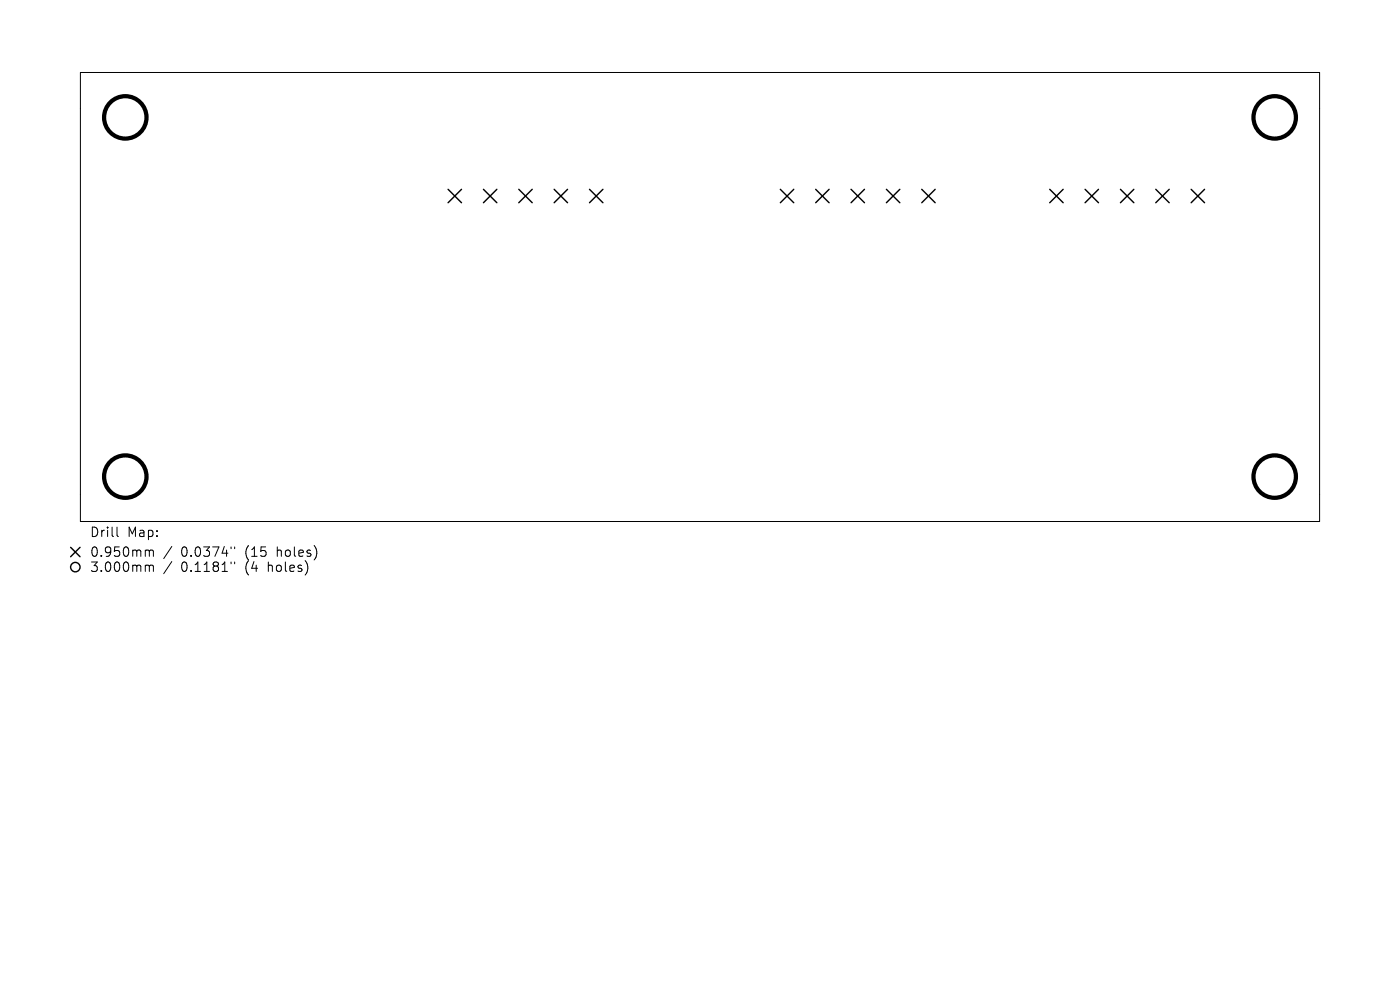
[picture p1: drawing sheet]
<svg xmlns="http://www.w3.org/2000/svg" width="297mm" height="210mm" viewBox="0 0 297 210" stroke-linecap="round" stroke-linejoin="round" font-family="sans-serif">
<defs><g id="words">
<g font-size="2.8">
<text x="19" y="114.2">Drill</text>
<text x="19" y="118.4">0.950mm</text>
<text x="27" y="114.2">Map:</text>
<text x="38.4" y="118.4">0.0374&quot;</text>
<text x="52.2" y="118.4">(15</text>
<text x="59" y="118.4">holes)</text>
<text x="19" y="121.6">3.000mm</text>
<text x="38.4" y="121.6">0.1181&quot;</text>
<text x="52.2" y="121.6">(4</text>
<text x="57.1" y="121.6">holes)</text>
</g>
</g></defs>
<g fill="none" stroke="#000" stroke-width=".21">
<path d="M17.1 15.4h262.8v95.2h-262.8zM24.8 111.8v1.7l.3 .3M31.1 116.7l.5 .1 .1 .2M31.1 119.9h.3l.3 .3M31.7 117l.3-.3 .4 .1 .1 1.2M31.7 117v1M36.4 115.9l-1.7 2.6M36.4 119.1l-1.7 2.6M49 116v.4M49 119.2v.4M49.8 116v.4M49.8 119.2v.4"/>
<path d="M31.7 120.2v1M31.7 120.2l.3-.3 .4 .1 .1 1.2"/>
</g>
<g fill="none" stroke="#000" stroke-width=".3">
<path d="M95.1 40.2l2.8 2.8M97.9 40.2l-2.8 2.8M102.6 40.2l2.8 2.8M105.4 40.2l-2.8 2.8M110.1 40.2l2.8 2.8M112.9 40.2l-2.8 2.8M117.6 40.2l2.8 2.8M120.4 40.2l-2.8 2.8M125.1 40.2l2.8 2.8M127.9 40.2l-2.8 2.8M165.5 40.2l2.9 2.8M168.4 40.2l-2.9 2.8"/>
<path d="M173 40.2l2.9 2.8M175.9 40.2l-2.9 2.8M180.5 40.2l2.9 2.8M183.4 40.2l-2.9 2.8M188 40.2l2.9 2.8M190.9 40.2l-2.9 2.8M195.5 40.2l2.9 2.8M198.4 40.2l-2.9 2.8M222.7 40.2l2.8 2.8M225.5 40.2l-2.8 2.8M230.2 40.2l2.8 2.8M233 40.2l-2.8 2.8"/>
<path d="M237.7 40.2l2.8 2.8M240.5 40.2l-2.8 2.8M245.2 40.2l2.8 2.8M248 40.2l-2.8 2.8M252.7 40.2l2.8 2.8M255.5 40.2l-2.8 2.8M15 116.1l2 2M17 116.1l-2 2"/>
<circle cx="16" cy="120.3" r="1"/>
</g>
<g fill="none" stroke="#000" stroke-width=".9">
<circle cx="26.6" cy="24.9" r="4.5"/>
<circle cx="270.4" cy="24.9" r="4.5"/>
<circle cx="26.6" cy="101.1" r="4.5"/>
<circle cx="270.4" cy="101.1" r="4.5"/>
</g>
<use href="#words"/>
</svg>
